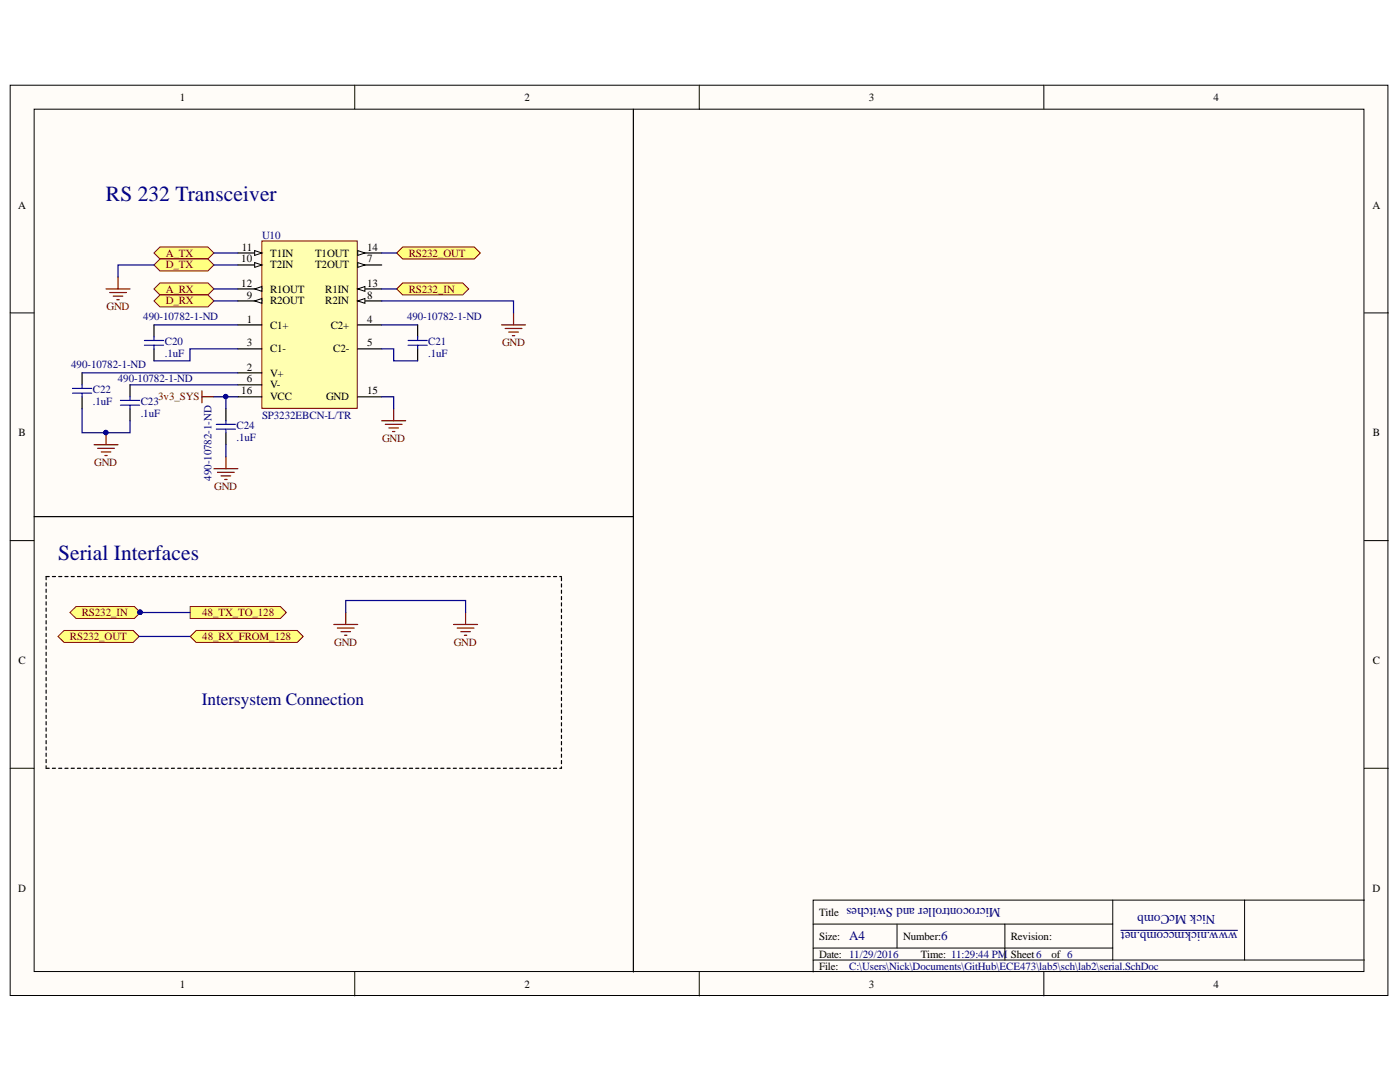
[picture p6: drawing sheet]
<svg xmlns="http://www.w3.org/2000/svg" width="279mm" height="216mm" viewBox="0 0 279 216" stroke-linecap="round" stroke-linejoin="round" font-family="sans-serif">
<defs><g id="words">
<g font-size="4.3" fill="#000080">
<text x="21.2" y="40">RS 232 Transceiver</text>
<text x="11.6" y="111.7">Serial Interfaces</text>
</g>
<text font-size="3.5" fill="#000080" x="40.3" y="140.6">Intersystem Connection</text>
<g font-size="2.6" fill="#000080">
<text x="199.7" y="181.1" transform="rotate(-180 199.7 181.1)">Microcontroller and Switches</text>
<text x="242.5" y="182.6" transform="rotate(-180 242.5 182.6)">Nick McComb</text>
<text x="247" y="185.9" transform="rotate(-180 247 185.9)">www.nickmccomb.net</text>
<text x="169.5" y="187.7">A4</text>
<text x="187.9" y="187.7">6</text>
</g>
<g font-size="2.2">
<text x="35.9" y="20.1">1</text>
<text x="104.7" y="20.1">2</text>
<text x="173.4" y="20.1">3</text>
<text x="242.2" y="20.1">4</text>
<text x="3.6" y="41.6">A</text>
<text x="273.9" y="41.6">A</text>
<text x="48.1" y="52.4">10</text>
<text x="48.2" y="50">11</text>
<text x="53.9" y="53.6">T2IN</text>
<text x="53.9" y="51.2">T1IN</text>
<text x="62.9" y="53.6">T2OUT</text>
<text x="62.9" y="51.2">T1OUT</text>
<text x="73.3" y="52.4">7</text>
<text x="73.3" y="50">14</text>
<text x="48.1" y="57.2">12</text>
<text x="49.2" y="59.6">9</text>
<text x="53.9" y="58.4">R1OUT</text>
<text x="64.9" y="58.4">R1IN</text>
<text x="73.3" y="59.6">8</text>
<text x="73.3" y="57.2">13</text>
<text x="49.2" y="64.4">1</text>
<text x="53.9" y="65.6">C1+</text>
<text x="53.9" y="60.8">R2OUT</text>
<text x="64.9" y="60.8">R2IN</text>
<text x="66" y="65.6">C2+</text>
<text x="73.3" y="64.4">4</text>
<text x="49.2" y="69.1">3</text>
<text x="53.9" y="70.3">C1-</text>
<text x="66.5" y="70.3">C2-</text>
<text x="73.3" y="69.1">5</text>
<text x="49.2" y="73.9">2</text>
<text x="49.2" y="76.3">6</text>
<text x="53.9" y="75.1">V+</text>
<text x="53.9" y="77.5">V-</text>
<text x="48.1" y="78.7">16</text>
<text x="53.9" y="79.9">VCC</text>
<text x="65.1" y="79.9">GND</text>
<text x="73.3" y="78.7">15</text>
<text x="3.7" y="87.1">B</text>
<text x="274" y="87.1">B</text>
<text x="3.7" y="132.5">C</text>
<text x="274" y="132.5">C</text>
<text x="3.6" y="177.9">D</text>
<text x="273.9" y="177.9">D</text>
<text x="163.5" y="182.7">Title</text>
<text x="163.5" y="187.5">Size:</text>
<text x="163.5" y="191.1">Date: 11/29/2016</text>
<text x="180.2" y="187.5">Number:</text>
<text x="183.8" y="191.1">Time: 11:29:44 PM</text>
<text x="201.7" y="187.5">Revision:</text>
<text x="201.7" y="191.1">Sheet6</text>
<text x="209.9" y="191.1">of 6</text>
<text x="35.9" y="197">1</text>
<text x="104.7" y="197">2</text>
<text x="163.5" y="193.5">File:</text>
<text x="173.4" y="197">3</text>
<text x="242.2" y="197">4</text>
</g>
<g font-size="2.2" fill="#000080">
<text x="52.3" y="47.6">U10</text>
<text x="28.6" y="63.9">490-10782-1-ND</text>
<text x="81.2" y="63.9">490-10782-1-ND</text>
<text x="32.9" y="71.3">.1uF</text>
<text x="32.9" y="68.9">C20</text>
<text x="85.5" y="71.3">.1uF</text>
<text x="85.5" y="68.9">C21</text>
<text x="14.2" y="73.4">490-10782-1-ND</text>
<text x="23.5" y="76.3">490-10782-1-ND</text>
<text x="18.5" y="80.9">.1uF</text>
<text x="18.5" y="78.4">C22</text>
<text x="28.1" y="83.3">.1uF</text>
<text x="28.1" y="80.9">C23</text>
<text x="52.3" y="83.5">SP3232EBCN-L/TR</text>
<text x="47.2" y="88">.1uF</text>
<text x="47.2" y="85.6">C24</text>
<text x="42.2" y="95.9" transform="rotate(-90 42.2 95.9)">490-10782-1-ND</text>
<text x="169.5" y="193.5">C:\Users\Nick\Documents\GitHub\ECE473\lab5\sch\lab2\serial.SchDoc</text>
</g>
<g font-size="2.2" fill="#800000">
<text x="33.1" y="51.2">A_TX</text>
<text x="33.1" y="53.6">D_TX</text>
<text x="81.6" y="51.2">RS232_OUT</text>
<text x="33.1" y="58.4">A_RX</text>
<text x="81.6" y="58.4">RS232_IN</text>
<text x="21.2" y="61.9">GND</text>
<text x="33.1" y="60.8">D_RX</text>
<text x="100.2" y="69.1">GND</text>
<text x="31.6" y="79.9">3v3_SYS</text>
<text x="76.2" y="88.2">GND</text>
<text x="18.8" y="93.1">GND</text>
<text x="42.7" y="97.8">GND</text>
<text x="16.3" y="122.9">RS232_IN</text>
<text x="40.4" y="122.9">48_TX_TO_128</text>
<text x="14" y="127.8">RS232_OUT</text>
<text x="40.4" y="127.8">48_RX_FROM_128</text>
<text x="66.7" y="128.9">GND</text>
<text x="90.5" y="128.9">GND</text>
</g>
</g></defs>
<g fill="#fffcf8" stroke="#000" stroke-width=".2">
<path d="M2 17h275v181.6h-275z"/>
<path d="M6.8 21.8h265.4v172.1h-265.4z"/>
</g>
<g fill="none" stroke="#000" stroke-width=".2">
<path d="M70.8 17v4.8M139.6 17v4.8M208.3 17v4.8M2 62.4h4.8M272.3 62.4h4.8M2 107.9h4.8M272.3 107.9h4.8M2 153.3h4.8M272.3 153.3h4.8M222.1 179.6v12M248.4 179.6h-86.1v14.4M272.3 179.6h-23.9v12"/>
<path d="M70.8 194v4.7M139.6 194v4.7M162.3 184.4h59.8M162.3 191.6h110M162.3 189.2h59.8M179 184.4v4.8M200.5 184.4v7.2M208.3 194v4.7"/>
</g>
<path d="M223.7 185.6h23.3" fill="none" stroke="#000080" stroke-width=".2"/>
<path d="M52.3 48.1h19v33.4h-19z" fill="#ffffb0" stroke="#800000" stroke-width=".2"/>
<path d="M71.4 52.9h4.8M47.5 64.8h4.8M47.5 74.4h4.8M47.5 69.6h4.8M47.5 76.8h4.8M71.4 64.8h4.8M71.4 69.6h4.8" fill="none" stroke="#000" stroke-width=".24"/>
<path d="M71.4 52.4l1.4 .5-1.4 .5z" fill="#fffcf8"/>
<path d="M71.4 52.4l1.4 .5-1.4 .5z" fill="none" stroke="#000" stroke-width=".2"/>
<path d="M71.4 60h4.8" fill="none" stroke="#000" stroke-width=".24"/>
<path d="M71.4 60l1.4-.4v.9z" fill="#fffcf8"/>
<path d="M71.4 60l1.4-.4v.9z" fill="none" stroke="#000" stroke-width=".2"/>
<path d="M47.5 60h4.8" fill="none" stroke="#000" stroke-width=".24"/>
<path d="M50.8 60l1.5-.4v.9z" fill="#fffcf8"/>
<path d="M50.8 60l1.5-.4v.9z" fill="none" stroke="#000" stroke-width=".2"/>
<path d="M47.5 52.9h4.8" fill="none" stroke="#000" stroke-width=".24"/>
<path d="M50.8 52.4l1.5 .5-1.5 .5z" fill="#fffcf8"/>
<path d="M50.8 52.4l1.5 .5-1.5 .5z" fill="none" stroke="#000" stroke-width=".2"/>
<path d="M47.5 50.5h4.8" fill="none" stroke="#000" stroke-width=".24"/>
<path d="M50.8 50l1.5 .5-1.5 .5z" fill="#fffcf8"/>
<path d="M50.8 50l1.5 .5-1.5 .5z" fill="none" stroke="#000" stroke-width=".2"/>
<path d="M47.5 57.7h4.8" fill="none" stroke="#000" stroke-width=".24"/>
<path d="M50.8 57.7l1.5-.5v.9z" fill="#fffcf8"/>
<path d="M50.8 57.7l1.5-.5v.9z" fill="none" stroke="#000" stroke-width=".2"/>
<path d="M71.4 57.7h4.8" fill="none" stroke="#000" stroke-width=".24"/>
<path d="M71.4 57.7l1.4-.5v.9z" fill="#fffcf8"/>
<path d="M71.4 57.7l1.4-.5v.9z" fill="none" stroke="#000" stroke-width=".2"/>
<path d="M71.4 50.5h4.8" fill="none" stroke="#000" stroke-width=".24"/>
<path d="M71.4 50l1.4 .5-1.4 .5z" fill="#fffcf8"/>
<path d="M71.4 50l1.4 .5-1.4 .5z" fill="none" stroke="#000" stroke-width=".2"/>
<path d="M16.4 74.4v2.4M16.4 79.2v2.4M25.9 76.8v2.4M30.7 64.8v2.4M30.7 69.6v2.4M47.5 79.2h4.8M71.4 79.2h4.8M83.4 64.8v2.4M83.4 69.6v2.4M25.9 81.6v2.4M45.1 81.6v2.4M45.1 86.3v2.4" fill="none" stroke="#000" stroke-width=".24"/>
<g fill="none" stroke="#800000" stroke-width=".24">
<path d="M40.3 78v2.4M40.3 79.2h2.4M18.8 88.7h4.8M19.5 89.5h3.3M20.2 90.2h1.9M20.9 90.9h.5M21.2 86.3v2.4M42.7 93.5h4.8M43.4 94.2h3.4M44.1 95h1.9M44.8 95.7h.5M45.1 91.1v2.4"/>
<path d="M76.2 84h4.8M76.9 84.7h3.3M77.6 85.4h1.9M78.3 86.1h.5M78.6 81.6v2.4"/>
</g>
<g fill="none" stroke="#00f" stroke-width=".24">
<path d="M14.5 77.5h3.8M14.5 78.5h3.8M16.4 76.8v.7M16.4 78.5v.7M24 79.9h3.9M25.9 79.2v.7M28.8 67.9h3.8M28.8 68.9h3.8M30.7 67.2v.7M30.7 68.9v.7M81.4 67.9h3.9M81.4 68.9h3.9"/>
<path d="M83.4 67.2v.7M83.4 68.9v.7M24 80.8h3.9M25.9 80.8v.8M43.2 84.7h3.8M43.2 85.6h3.8M45.1 84v.7M45.1 85.6v.7"/>
</g>
<circle cx="21.1" cy="86.3" r=".43" fill="#000080" stroke="#000080" stroke-width=".2"/>
<g fill="#ffff80" stroke="#800000" stroke-width=".2">
<path d="M30.7 50.5l1.2-1.2h9.6l1.2 1.2-1.2 1.2h-9.6z" fill-rule="evenodd"/>
<path d="M30.7 52.9l1.2-1.2h9.6l1.2 1.2-1.2 1.2h-9.6z" fill-rule="evenodd"/>
<path d="M30.7 57.7l1.2-1.2h9.6l1.2 1.2-1.2 1.2h-9.6z" fill-rule="evenodd"/>
<path d="M30.7 60l1.2-1.1h9.6l1.2 1.1-1.2 1.2h-9.6z" fill-rule="evenodd"/>
</g>
<path d="M21.2 57.7h4.7M21.9 58.4h3.3M22.6 59.1h1.9M23.3 59.8h.5M23.6 55.3v2.4M100.1 64.8h4.8M100.8 65.5h3.4M101.5 66.3h1.9M102.2 67h.5M102.5 62.4v2.4" fill="none" stroke="#800000" stroke-width=".24"/>
<g fill="#ffff80" stroke="#800000" stroke-width=".2">
<path d="M79.2 50.5l1.2-1.2h14.3l1.2 1.2-1.2 1.2h-14.3z" fill-rule="evenodd"/>
<path d="M79.2 57.7l1.2-1.2h11.9l1.2 1.2-1.2 1.2h-11.9z" fill-rule="evenodd"/>
<path d="M38 121h17.9l1.2 1.2-1.2 1.2h-17.9z" fill-rule="evenodd"/>
<path d="M38 127l1.2-1.2h20.1l1.2 1.2-1.2 1.2h-20.1z" fill-rule="evenodd"/>
<path d="M14 122.2l1.2-1.2h11.6l1.2 1.2-1.2 1.2h-11.6z" fill-rule="evenodd"/>
</g>
<circle cx="28" cy="122.2" r=".43" fill="#000080" stroke="#000080" stroke-width=".2"/>
<path d="M11.6 127l1.2-1.2h13.8l1.2 1.2-1.2 1.2h-13.8z" fill-rule="evenodd" fill="#ffff80" stroke="#800000" stroke-width=".2"/>
<path d="M66.6 124.6h4.8M67.3 125.3h3.4M68 126h2M68.8 126.8h.4M69 122.2v2.4M90.5 124.6h4.8M91.2 125.3h3.4M92 126h1.9M92.7 126.8h.5M92.9 122.2v2.4" fill="none" stroke="#800000" stroke-width=".24"/>
<g fill="none" stroke="#000080" stroke-width=".24">
<path d="M30.7 52.9h-7.1v2.4M42.7 50.5h4.8M42.7 52.9h4.8M42.7 57.7h4.8M76.2 50.5h3M76.2 57.7h3M16.4 74.4h31.1M25.9 76.8h21.6M30.7 64.8h16.8M42.7 79.2h4.8M42.7 60h4.8M45.1 79.2v2.4"/>
<path d="M47.5 69.6h-9.6v2.4h-7.2M76.2 79.2h2.4v2.4M76.2 69.6h2.4v2.4h4.8M76.2 60h26.3v2.4M76.2 64.8h7.2M16.4 81.6v4.7h9.5v-2.3M45.1 88.7v2.4M27.8 127h10.2M28 122.2h9.9M69 122.2v-2.4h23.9v2.4"/>
</g>
<g fill="#000080" stroke="#000080" stroke-width=".2">
<circle cx="21.1" cy="86.3" r=".43"/>
<circle cx="45" cy="79.1" r=".43"/>
<circle cx="28" cy="122.2" r=".43"/>
<circle cx="27.9" cy="122.2" r=".43"/>
</g>
<path d="M9.2 115v38.3M9.2 115h102.9M9.2 153.3h102.9v-38.3" fill="none" stroke="#000" stroke-width=".24" stroke-dasharray=".6 .6"/>
<path d="M126.4 21.8v81.3h-119.6M126.4 103.1v90.9" fill="none" stroke="#000" stroke-width=".24"/>
<use href="#words"/>
</svg>
